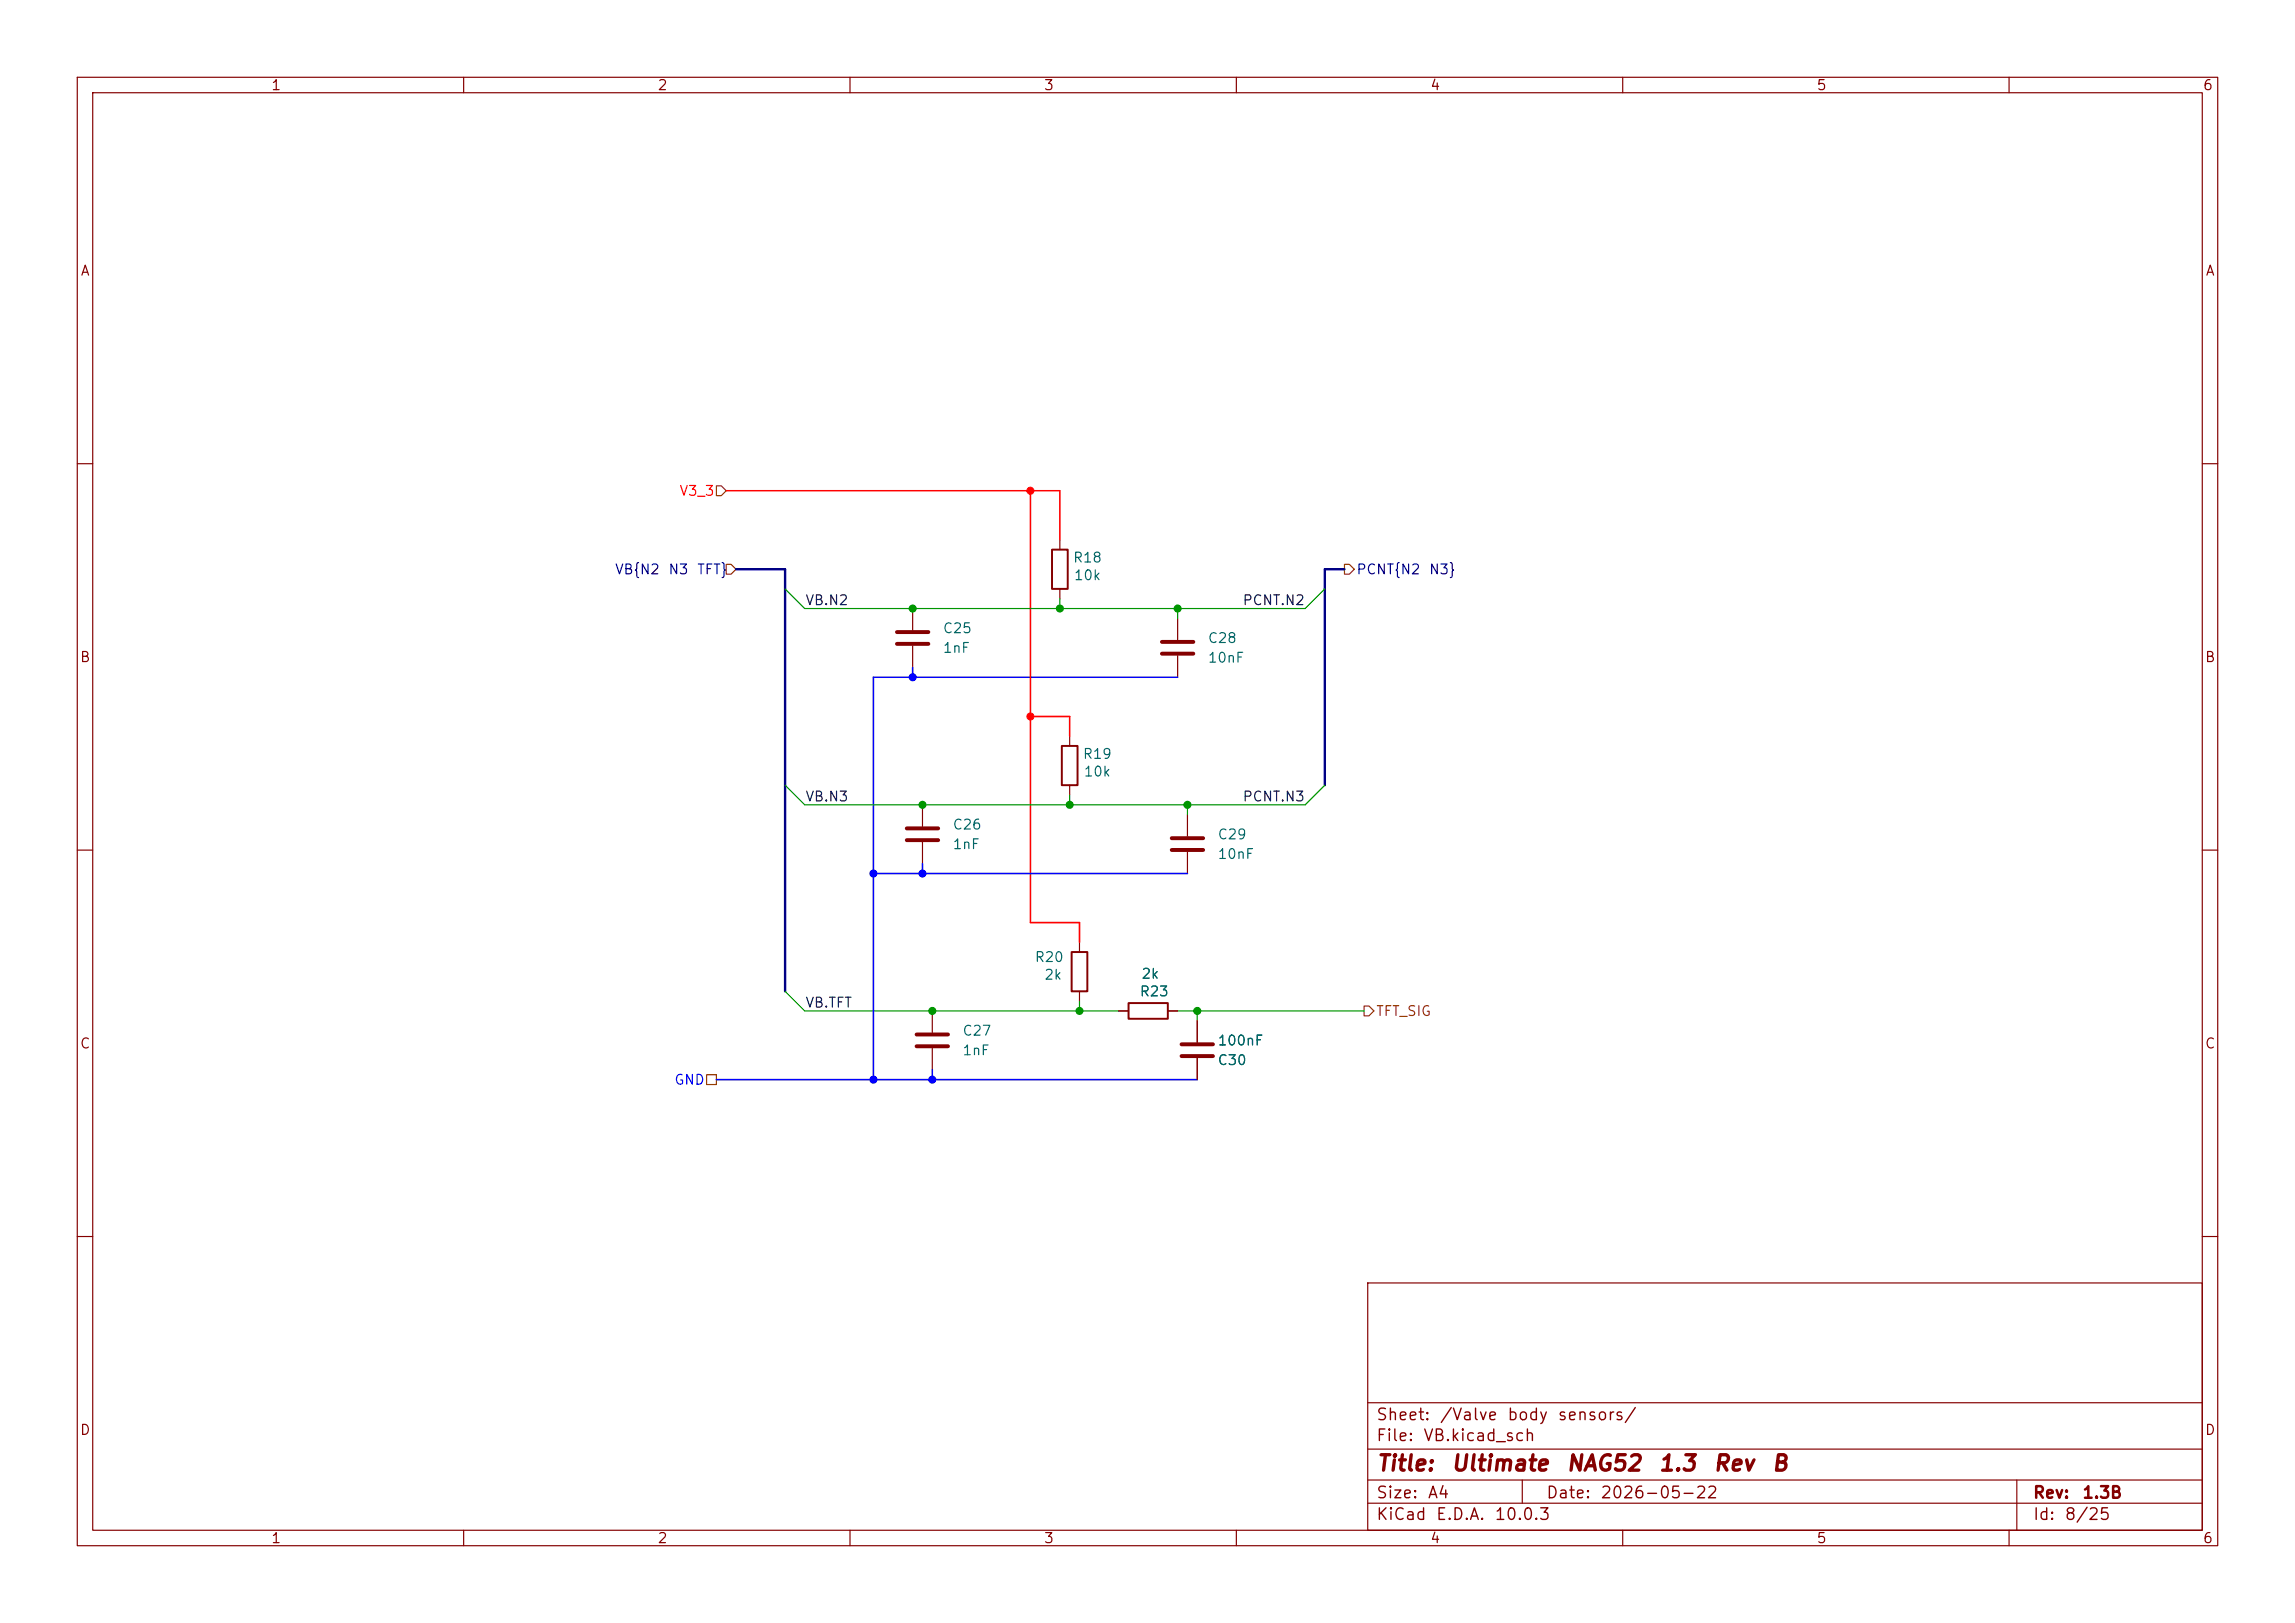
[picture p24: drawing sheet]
<svg xmlns="http://www.w3.org/2000/svg" width="297mm" height="210mm" viewBox="0 0 297 210" stroke-linecap="round" stroke-linejoin="round" font-family="sans-serif">
<defs><g id="words">
<g font-size="2" fill="#840000">
<text x="178" y="190.8">Title:</text>
<text x="187.7" y="190.8">Ultimate</text>
<text x="202.6" y="190.8">NAG52</text>
<text x="214.5" y="190.8">1.3</text>
<text x="221.6" y="190.8">Rev</text>
<text x="229.2" y="190.8">B</text>
</g>
<g font-size="1.5" fill="#840000">
<text x="178" y="184.2">Sheet:</text>
<text x="186.2" y="184.2">/Valve</text>
<text x="195" y="184.2">body</text>
<text x="201.5" y="184.2">sensors/</text>
<text x="178" y="186.9">File:</text>
<text x="184.1" y="186.9">VB.kicad_sch</text>
<text x="178" y="197.1">KiCad</text>
<text x="178" y="194.3">Size:</text>
<text x="184.7" y="194.3">A4</text>
<text x="185.7" y="197.1">E.D.A.</text>
<text x="193.3" y="197.1">10.0.3</text>
<text x="200" y="194.3">Date:</text>
<text x="207" y="194.3">2026-05-22</text>
<text x="263" y="194.3">Rev:</text>
<text x="263" y="197.1">Id:</text>
<text x="267.1" y="197.1">8/25</text>
<text x="269.4" y="194.3">1.3B</text>
</g>
<g font-size="1.3" fill="#840000">
<text x="35" y="12">1</text>
<text x="85" y="12">2</text>
<text x="135" y="12">3</text>
<text x="185" y="12">4</text>
<text x="235" y="12">5</text>
<text x="285" y="12">6</text>
<text x="10.3" y="36">A</text>
<text x="285.3" y="36">A</text>
<text x="10.3" y="86">B</text>
<text x="285.3" y="86">B</text>
<text x="10.3" y="136">C</text>
<text x="285.3" y="136">C</text>
<text x="10.3" y="186">D</text>
<text x="285.3" y="186">D</text>
<text x="35" y="200">1</text>
<text x="85" y="200">2</text>
<text x="135" y="200">3</text>
<text x="185" y="200">4</text>
<text x="235" y="200">5</text>
<text x="285" y="200">6</text>
</g>
<text font-size="1.3" fill="#f00" x="87.8" y="64.5">V3_3</text>
<g font-size="1.3" fill="#000084">
<text x="79.5" y="74.6">VB{N2</text>
<text x="86.4" y="74.6">N3</text>
<text x="90.1" y="74.6">TFT}</text>
<text x="175.5" y="74.6">PCNT{N2</text>
<text x="184.8" y="74.6">N3}</text>
</g>
<g font-size="1.3" fill="#006464">
<text x="138.8" y="73.1">R18</text>
<text x="138.9" y="75.4">10k</text>
<text x="121.9" y="82.3">C25</text>
<text x="156.2" y="83.5">C28</text>
<text x="121.9" y="84.8">1nF</text>
<text x="156.2" y="86.1">10nF</text>
<text x="140" y="98.5">R19</text>
<text x="140.2" y="100.8">10k</text>
<text x="123.2" y="107.7">C26</text>
<text x="123.2" y="110.2">1nF</text>
<text x="157.5" y="108.9">C29</text>
<text x="157.5" y="111.5">10nF</text>
<text x="133.8" y="124.8">R20</text>
<text x="135.1" y="127.1">2k</text>
<text x="147.4" y="129.2">R23</text>
<text x="147.6" y="127">2k</text>
<text x="124.5" y="136.9">1nF</text>
<text x="124.5" y="134.3">C27</text>
<text x="157.5" y="135.6">100nF</text>
<text x="157.5" y="138.1">C30</text>
</g>
<g font-size="1.3" fill="#0f0f0f">
<text x="104.1" y="78.6">VB.N2</text>
<text x="160.7" y="78.6">PCNT.N2</text>
<text x="104.1" y="104">VB.N3</text>
<text x="160.7" y="104">PCNT.N3</text>
<text x="104.1" y="130.7">VB.TFT</text>
</g>
<text font-size="1.3" fill="#725600" x="178" y="131.8">TFT_SIG</text>
<text font-size="1.3" fill="#00f" x="87.2" y="140.7">GND</text>
</g></defs>
<g fill="none" stroke="#840000" stroke-width=".15">
<path d="M10 10h277v190h-277zM12 12h273v186h-273zM60 10v2M110 10v2M160 10v2M210 10v2M260 10v2M10 60h2M118.1 78.7v2.8M137.2 69.9v1.2M137.2 76.2v1.3M285 60h2"/>
<path d="M118.1 83.6v2.8M138.4 95.3v1.2M152.4 80v2.8M152.4 84.8v2.8M10 110h2M119.4 104.1v2.8M119.4 109v2.8M138.4 101.6v1.3M153.7 105.4v2.8M153.7 110.2v2.8M285 110h2M120.6 130.8v2.8"/>
<path d="M120.6 135.6v2.8M139.7 121.9v1.3M139.7 128.3v1.2M144.8 130.8h1.2M151.1 130.8h1.3M154.9 132.1v2.8M154.9 136.9v2.8M10 160h2M177 166h108v32h-108zM285 160h2M60 198v2M110 198v2"/>
<path d="M160 198v2M177 194.5h108M177 191.5h108M177 187.5h108M177 181.5h108M197 191.5v3M210 198v2M260 198v2M261 191.5v6.5"/>
</g>
<path d="M116.1 81.8h4M116.1 83.3h4M150.4 83.1h4M150.4 84.6h4M117.3 107.2h4.1M117.3 108.7h4.1M151.6 108.5h4.1M151.6 110h4.1M118.6 133.9h4.1M118.6 135.4h4.1M152.9 136.7h4.1M152.9 135.1h4.1" fill="none" stroke="#840000" stroke-width=".51"/>
<path d="M136.1 71.1h2.1v5.1h-2.1zM137.4 96.5h2v5.1h-2zM138.7 123.2h2v5.1h-2zM146 129.8h5.1v2h-5.1z" fill="none" stroke="#840000" stroke-width=".25"/>
<path d="M92.7 62.9h.6l.7 .6-.7 .6h-.6zM94 73h.6l.6 .7-.6 .6h-.6zM174 73h.6l.7 .7-.7 .6h-.6zM91.4 139.1h1.3v1.2h-1.3zM176.5 130.2h.7l.6 .6-.6 .6h-.7z" fill="none" stroke="#725600" stroke-width=".15"/>
<path d="M95.2 73.7h6.4v54.6M174 73.7h-2.6v27.9" fill="none" stroke="#000084" stroke-width=".3"/>
<path d="M101.6 76.2l2.5 2.5h64.8l2.5-2.5M137.2 77.5v1.2M152.4 78.7v1.3M101.6 101.6l2.5 2.5h64.8l2.5-2.5M138.4 102.9v1.2M153.7 104.1v1.3M101.6 128.3l2.5 2.5h40.7M139.7 129.5v1.3M152.4 130.8h24.1M154.9 130.8v1.3" fill="none" stroke="#009600" stroke-width=".15"/>
<path d="M118.1 86.4v1.2M152.4 87.6h-39.4v52.1M113 113h40.7M119.4 111.8v1.2M92.7 139.7h62.2M120.6 138.4v1.3" fill="none" stroke="#00f" stroke-width=".2"/>
<path d="M94 63.5h43.2v6.4M133.3 63.5v55.9h6.4v2.5M133.3 92.7h5.1v2.6" fill="none" stroke="#f00" stroke-width=".2"/>
<g fill="#f00" stroke="#f00" stroke-width=".13">
<circle cx="133.3" cy="92.7" r=".46"/>
<circle cx="133.3" cy="63.5" r=".46"/>
</g>
<g fill="#009600" stroke="#009600" stroke-width=".13">
<circle cx="118.1" cy="78.7" r=".46"/>
<circle cx="119.4" cy="104.1" r=".46"/>
<circle cx="152.4" cy="78.7" r=".46"/>
<circle cx="137.2" cy="78.7" r=".46"/>
<circle cx="138.4" cy="104.1" r=".46"/>
<circle cx="153.7" cy="104.1" r=".46"/>
<circle cx="120.6" cy="130.8" r=".46"/>
<circle cx="154.9" cy="130.8" r=".46"/>
<circle cx="139.7" cy="130.8" r=".46"/>
</g>
<g fill="#00f" stroke="#00f" stroke-width=".13">
<circle cx="118.1" cy="87.6" r=".46"/>
<circle cx="113" cy="113" r=".46"/>
<circle cx="119.4" cy="113" r=".46"/>
<circle cx="120.6" cy="139.7" r=".46"/>
<circle cx="113" cy="139.7" r=".46"/>
</g>
<use href="#words"/>
</svg>
